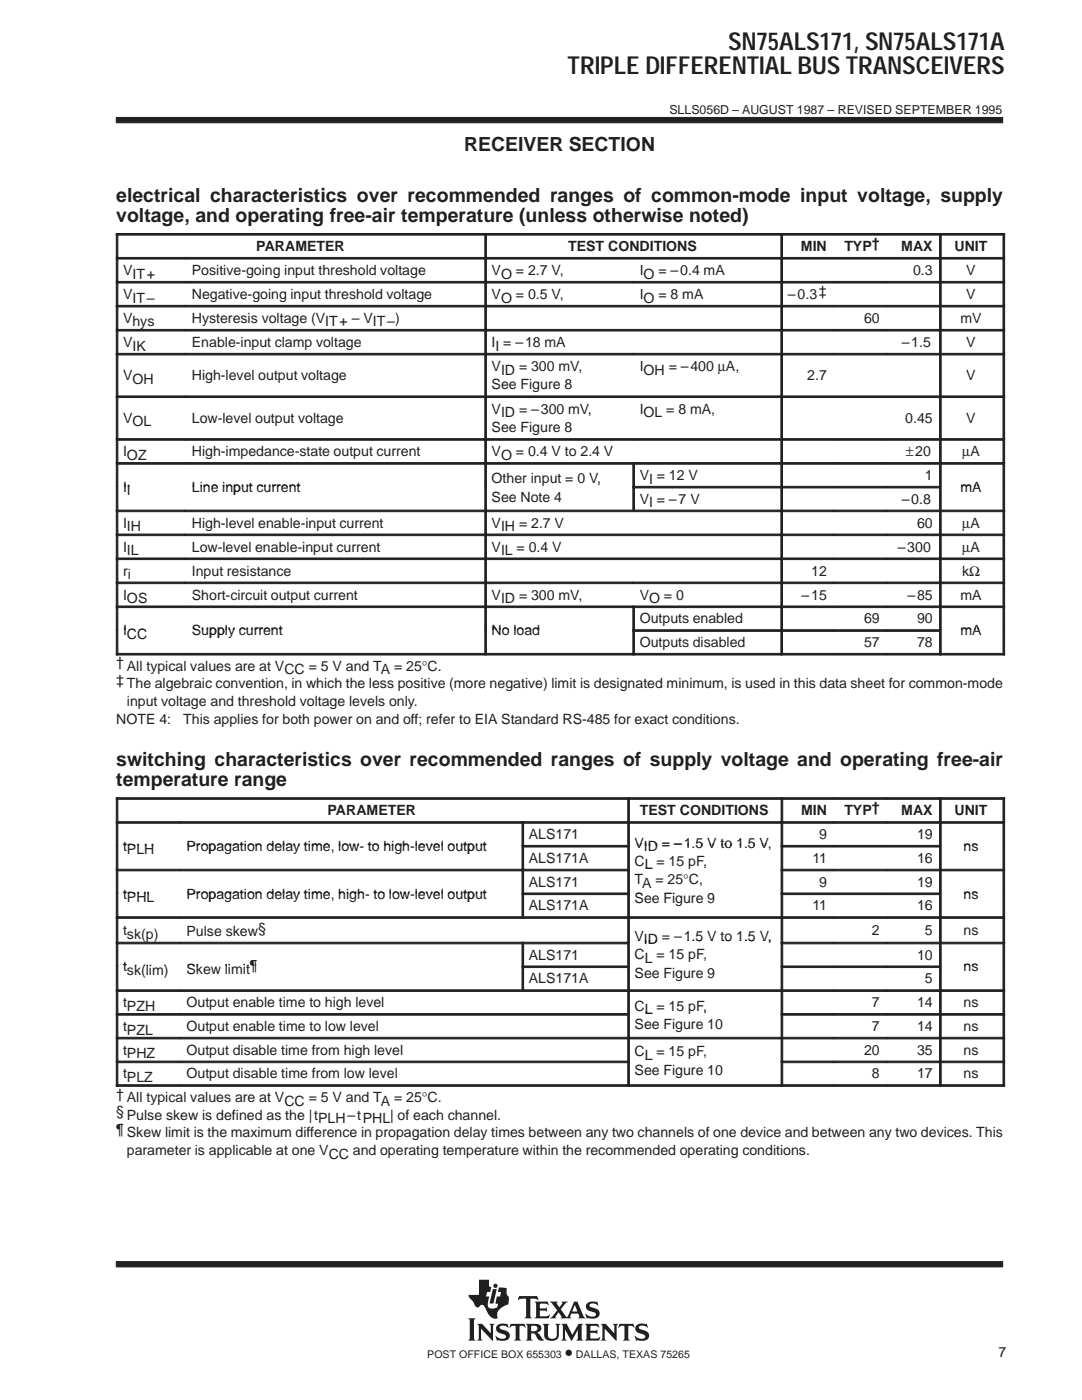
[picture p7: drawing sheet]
<svg xmlns="http://www.w3.org/2000/svg" width="216mm" height="279mm" viewBox="0 0 216 279" stroke-linecap="round" stroke-linejoin="round" font-family="sans-serif">
<defs><g id="words">
<g font-size="4.9" fill="#231f20">
<text x="145.3" y="9.9">SN75ALS171, SN75ALS171A</text>
<text x="113.3" y="14.8">TRIPLE DIFFERENTIAL BUS TRANSCEIVERS</text>
</g>
<g font-size="3.9" fill="#231f20">
<text x="92.6" y="30.2">RECEIVER SECTION</text>
<text x="23.2" y="40.4">electrical characteristics over recommended ranges of common-mode input voltage, supply</text>
<text x="23.2" y="44.2">voltage, and operating free-air temperature (unless otherwise noted)</text>
<text x="23.2" y="153">switching characteristics over recommended ranges of supply voltage and operating free-air</text>
<text x="23.2" y="156.8">temperature range</text>
</g>
<text font-size="3.5" fill="#231f20" x="112.7" y="271">•</text>
<g font-size="2.8" fill="#231f20">
<text x="51.1" y="50.1">PARAMETER</text>
<text x="113.4" y="50.1">TEST CONDITIONS</text>
<text x="159.8" y="50.1">MIN</text>
<text x="168.5" y="50.1">TYP†</text>
<text x="179.8" y="50.1">MAX</text>
<text x="190.5" y="50.1">UNIT</text>
<text x="24.6" y="54.9">VIT+</text>
<text x="24.6" y="59.7">VIT–</text>
<text x="38.3" y="54.9">Positive-going input threshold voltage</text>
<text x="38.3" y="59.7">Negative-going input threshold voltage</text>
<text x="98.1" y="54.9">VO = 2.7 V,</text>
<text x="98.1" y="59.7">VO = 0.5 V,</text>
<text x="127.6" y="54.9">IO = –0.4 mA</text>
<text x="127.6" y="59.7">IO = 8 mA</text>
<text x="157.2" y="59.7">–0.3‡</text>
<text x="182.2" y="54.9">0.3</text>
<text x="192.8" y="54.9">V</text>
<text x="192.8" y="59.7">V</text>
<text x="24.6" y="64.5">Vhys</text>
<text x="38.3" y="64.5">Hysteresis voltage (VIT+ – VIT–)</text>
<text x="172.4" y="64.5">60</text>
<text x="191.6" y="64.5">mV</text>
<text x="24.6" y="69.3">VIK</text>
<text x="38.3" y="69.3">Enable-input clamp voltage</text>
<text x="98.1" y="69.3">II = –18 mA</text>
<text x="179.9" y="69.3">–1.5</text>
<text x="192.8" y="69.3">V</text>
<text x="24.6" y="75.9">VOH</text>
<text x="38.3" y="75.9">High-level output voltage</text>
<text x="98.1" y="74">VID = 300 mV,</text>
<text x="98.1" y="77.7">See Figure 8</text>
<text x="127.6" y="74">IOH = –400 µA,</text>
<text x="161.1" y="75.9">2.7</text>
<text x="192.8" y="75.9">V</text>
<text x="98.1" y="82.5">VID = –300 mV,</text>
<text x="127.6" y="82.5">IOL = 8 mA,</text>
<text x="24.6" y="84.4">VOL</text>
<text x="38.3" y="84.4">Low-level output voltage</text>
<text x="98.1" y="86.2">See Figure 8</text>
<text x="180.6" y="84.4">0.45</text>
<text x="192.8" y="84.4">V</text>
<text x="24.6" y="91.1">IOZ</text>
<text x="38.3" y="91.1">High-impedance-state output current</text>
<text x="98.1" y="91.1">VO = 0.4 V to 2.4 V</text>
<text x="127.6" y="95.8">VI = 12 V</text>
<text x="180.7" y="91.1">±20</text>
<text x="184.5" y="95.8">1</text>
<text x="192" y="91.1">µA</text>
<text x="24.6" y="98.2">II</text>
<text x="38.3" y="98.2">Line input current</text>
<text x="98.1" y="96.5">Other input = 0 V,,</text>
<text x="98.1" y="100.1">See Note 4</text>
<text x="127.6" y="100.5">VI = –7 V</text>
<text x="179.9" y="100.5">–0.8</text>
<text x="191.6" y="98.2">mA</text>
<text x="24.6" y="105.3">IIH</text>
<text x="38.3" y="105.3">High-level enable-input current</text>
<text x="98.1" y="105.3">VIH = 2.7 V</text>
<text x="183" y="105.3">60</text>
<text x="192" y="105.3">µA</text>
<text x="24.6" y="110.1">IIL</text>
<text x="38.3" y="110.1">Low-level enable-input current</text>
<text x="98.1" y="110.1">VIL = 0.4 V</text>
<text x="179.1" y="110.1">–300</text>
<text x="192" y="110.1">µA</text>
<text x="24.6" y="114.9">ri</text>
<text x="24.6" y="119.7">IOS</text>
<text x="38.3" y="114.9">Input resistance</text>
<text x="38.3" y="119.7">Short-circuit output current</text>
<text x="98.1" y="119.7">VID = 300 mV,</text>
<text x="127.6" y="119.7">VO = 0</text>
<text x="159.9" y="119.7">–15</text>
<text x="161.9" y="114.9">12</text>
<text x="181.1" y="119.7">–85</text>
<text x="191.6" y="119.7">mA</text>
<text x="192" y="114.9">kΩ</text>
<text x="127.6" y="124.4">Outputs enabled</text>
<text x="172.4" y="124.4">69</text>
<text x="183" y="124.4">90</text>
<text x="24.6" y="126.8">ICC</text>
<text x="38.3" y="126.8">Supply current</text>
<text x="98.1" y="126.8">No load</text>
<text x="127.6" y="129.1">Outputs disabled</text>
<text x="172.4" y="129.1">57</text>
<text x="183" y="129.1">78</text>
<text x="191.6" y="126.8">mA</text>
<text x="23.2" y="133.2">† All typical values are at V</text>
<text x="23.2" y="136.7">‡ The algebraic convention, in which the less positive (more negative) limit is designated minimum, is used in this data sheet for common-mode</text>
<text x="56.7" y="134.6">CC = 5 V and TA = 25°C.</text>
<text x="25.3" y="140.9">input voltage and threshold voltage levels only.</text>
<text x="23.2" y="144.4">NOTE 4:</text>
<text x="36.5" y="144.4">This applies for both power on and off; refer to EIA Standard RS-485 for exact conditions.</text>
<text x="65.4" y="162.7">PARAMETER</text>
<text x="105.5" y="167.5">ALS171</text>
<text x="127.7" y="162.7">TEST CONDITIONS</text>
<text x="159.9" y="162.7">MIN</text>
<text x="163.5" y="167.5">9</text>
<text x="168.5" y="162.7">TYP†</text>
<text x="179.8" y="162.7">MAX</text>
<text x="183" y="167.5">19</text>
<text x="190.5" y="162.7">UNIT</text>
<text x="24.6" y="169.8">tPLH</text>
<text x="37.2" y="169.8">Propagation delay time low to high level output</text>
<text x="37.2" y="169.8">Propagation delay time, low- to high-level output</text>
<text x="105.5" y="172.2">ALS171A</text>
<text x="126.6" y="169.1">VID = –1.5 V to 1.5 V,</text>
<text x="126.6" y="169.1">VID = –1 5 V to 1 5 V</text>
<text x="126.6" y="172.8">CL = 15 pF,,</text>
<text x="128.7" y="173.5">L</text>
<text x="162.1" y="172.2">11</text>
<text x="183" y="172.2">16</text>
<text x="192.3" y="169.8">ns</text>
<text x="24.6" y="179.3">tPHL</text>
<text x="37.2" y="179.3">Propagation delay time high to low level output</text>
<text x="37.2" y="179.3">Propagation delay time, high- to low-level output</text>
<text x="105.5" y="177">ALS171</text>
<text x="126.6" y="176.5">TA = 25°C,</text>
<text x="163.5" y="177">9</text>
<text x="183" y="177">19</text>
<text x="192.3" y="179.3">ns</text>
<text x="105.5" y="181.7">ALS171A</text>
<text x="126.6" y="180.1">S</text>
<text x="126.6" y="180.1">See Figure 9</text>
<text x="132.4" y="180.1">Fi</text>
<text x="141.1" y="180.1">9</text>
<text x="162.1" y="181.7">11</text>
<text x="183" y="181.7">16</text>
<text x="24.6" y="186.6">tsk(p)</text>
<text x="37.2" y="186.8">Pulse skew§</text>
<text x="105.5" y="191.5">ALS171</text>
<text x="126.6" y="187.8">VID</text>
<text x="126.6" y="187.8">VID = –1.5 V to 1.5 V,</text>
<text x="126.6" y="191.4">CL = 15 pF,</text>
<text x="136.4" y="187.8">1.5 V to 1.5 V,</text>
<text x="174" y="186.6">2</text>
<text x="183" y="191.5">10</text>
<text x="184.5" y="186.6">5</text>
<text x="192.3" y="186.6">ns</text>
<text x="24.6" y="193.9">tsk(lim))</text>
<text x="24.6" y="193.9">t k(li</text>
<text x="37.2" y="194.3">Ske</text>
<text x="37.2" y="194.3">Skew lilimit¶</text>
<text x="46.1" y="194.3">mit¶</text>
<text x="105.5" y="196.3">ALS171A</text>
<text x="126.6" y="195.1">See Figure 9</text>
<text x="184.5" y="196.3">5</text>
<text x="192.3" y="193.9">ns</text>
<text x="24.6" y="201">tPZH</text>
<text x="37.2" y="201">Output enable time to high level</text>
<text x="126.6" y="201.7">CL = 15 pF,,</text>
<text x="128.7" y="202.4">L</text>
<text x="174" y="201">7</text>
<text x="183" y="201">14</text>
<text x="192.3" y="201">ns</text>
<text x="24.6" y="205.8">tPZL</text>
<text x="37.2" y="205.8">Output enable time to low level</text>
<text x="126.6" y="205.3">See Figure 10</text>
<text x="174" y="205.8">7</text>
<text x="183" y="205.8">14</text>
<text x="192.3" y="205.8">ns</text>
<text x="24.6" y="210.5">tPHZ</text>
<text x="24.6" y="215.2">tPLZ</text>
<text x="37.2" y="210.5">Output disable time from high level</text>
<text x="37.2" y="215.2">Output disable time from low level</text>
<text x="126.6" y="210.8">CL</text>
<text x="126.6" y="214.5">See Figure 10</text>
<text x="128.7" y="211.5">L = 15 pF,</text>
<text x="172.4" y="210.5">20</text>
<text x="174" y="215.2">8</text>
<text x="183" y="210.5">35</text>
<text x="183" y="215.2">17</text>
<text x="192.3" y="210.5">ns</text>
<text x="192.3" y="215.2">ns</text>
<text x="23.2" y="219.3">† All typical values are at V</text>
<text x="56.7" y="220.7">CC = 5 V and TA = 25°C.</text>
<text x="23.2" y="226.3">¶ Skew limit is the maximum difference in propagation delay times between any two channels of one device and between any two devices. This</text>
<text x="23.2" y="222.8">§ Pulse skew is defined as the |t</text>
<text x="63.5" y="224.2">PLH–tPHL| of each channel.</text>
<text x="25.3" y="230.5">parameter is applicable at one VCC and operating temperature within the recommended operating conditions.</text>
<text x="199.2" y="270.7">7</text>
</g>
<text font-size="2.5" fill="#231f20" x="133.6" y="22.7">SLLS056D – AUGUST 1987 – REVISED SEPTEMBER 1995</text>
<g font-size="2.1" fill="#231f20">
<text x="85.3" y="271">POST OFFICE BOX 655303</text>
<text x="114.9" y="271">DALLAS, TEXAS 75265</text>
</g>
</g></defs>
<g fill="#231f20" stroke="#231f20" stroke-width=".2">
<path d="M23.2 23.4h176.9v1.1h-176.9z" fill-rule="evenodd"/>
<path d="M23.2 251.8h176.9v1h-176.9z" fill-rule="evenodd"/>
</g>
<g fill="#231f20">
<path d="M98.3 257.3h.8l-.6 2.8h-.8z"/>
<path d="M104.9 264.2h1.9a.9 .9 0 0 1 1 .3 .9 .9 0 0 1 0 1.2l-.7 .2 .5 .4 .9 1.2a1.2 1.2 0 0 1-1.6-1l-.3-.4h-.6v1l.3 .4h-1.4l.3-.5v-2.3z" fill-rule="evenodd"/>
<path d="M109.7 259.8h1.6l-.2 .3 .5 .8 .6-.8-.1-.3h1.2l-.4 .2-1 1.3 1.2 1.6 1.5-3.1h.6l1.2 2.9 .4 .4-1.4-.1a.22 .22 0 0 0 .2-.1 .22 .22 0 0 0 0-.3l-.2-.4h-1.4l-.2 .7 .2 .2h-2.2l.2-.3-.5-.9-.7 .9 .2 .3h-1.3l.6-.4 .9-1.2z" fill-rule="evenodd"/>
<path d="M127.1 264.4l.8-.3 .9 .2 .2-.2 .3 .8-.1 .1a1.2 1.2 0 0 0-1.7-.1 1.47 1.47 0 0 0 1.3 .7 1.03 1.03 0 0 1 .7 1.2 1.03 1.03 0 0 1-1.2 .8l-1.1-.1-.2 .1-.4-1 .9 .5h.9a.45 .45 0 0 0 .4-.5 .45 .45 0 0 0-.6-.3l-.2-.1a1.11 1.11 0 0 1-1.2-1.5z" fill-rule="evenodd"/>
<path d="M123.6 264.2h2.8l.2 .8-.6-.4h-.5l-.1 .1v2.4l.3 .4h-1.4l.3-.4v-2.4l-.1-.1h-.5l-.7 .4z" fill-rule="evenodd"/>
<path d="M116.7 264.2h2.6l.2 .8-.6-.4-1.1 .1v.9h1.1l.3-.3v.9l-.4-.2h-1v1l1.3 .1 .7-.3-.3 .7h-2.8l.3-.4v-2.5z" fill-rule="evenodd"/>
<path d="M119.9 264.2h1l1.7 1.9v-1.5l-.3-.4h1l-.3 .4v3l-2.3-2.4v2l.3 .3h-1.1l.3-.4v-2.5z" fill-rule="evenodd"/>
<path d="M112 264.2h1.1l1.1 2.2 1.2-2.2h1l-.3 .4v2.6l.3 .3h-1.4l.3-.4v-1.7l-1.3 2.2-1.3-2.3v1.8l.4 .4h-1.1l.3-.5v-2.3z" fill-rule="evenodd"/>
<path d="M99.3 264.4l.7-.2 1.1 .1 .1-.2 .3 .8-.6-.3h-.8a.41 .41 0 0 0-.4 .4 .41 .41 0 0 0 .5 .4 1.29 1.29 0 0 1 1.5 1.4 1.08 1.08 0 0 1-1.2 .8l-1.1-.1-.2 .1-.4-1 .8 .5 .5 .1 .6-.1 .3-.3a.72 .72 0 0 0-.9-.6 .99 .99 0 0 1-1-.6 .99 .99 0 0 1 .2-1.2z" fill-rule="evenodd"/>
<path d="M101.9 264.2h2.8l.2 .8-.7-.4h-.4l-.1 .1v2.4l.3 .4h-1.4l.3-.4v-2.4l-.1-.1h-.5l-.7 .4z" fill-rule="evenodd"/>
<path d="M108.3 264.2h1.3l-.3 .4v2a.65 .65 0 0 0 .7 .6l.6-.1 .4-.4 .1-2-.3-.5h1l-.3 .4v1.8a1.54 1.54 0 0 1-2.4 .9l-.5-.6v-2.1z" fill-rule="evenodd"/>
<path d="M95.2 264.2h1l1.7 1.9v-1.5l-.3-.4h1.1l-.3 .4v3l-2.4-2.4v1.9l.3 .4h-1.1l.3-.5v-2.3z" fill-rule="evenodd"/>
<path d="M93.4 263.1h1.5l-.3 .4v3.6l.3 .4h-1.5l.3-.4v-3.6z" fill-rule="evenodd"/>
<path d="M103.6 258.7h3.6l.2 .8-.4-.3h-1.2v3.6l.3 .3h-1.4l.2-.2 .1-.3v-3.2l-.1-.2h-.8l-.7 .3z" fill-rule="evenodd"/>
<path d="M106.7 259.8h2.6l.1 .7-.5-.3-1.2 .1v.8h1.1l.3-.2v.9l-.4-.2h-1v1l.2 .1h1.2l.5-.4 .1 .1-.2 .7h-2.8l.3-.5v-2.3z" fill-rule="evenodd"/>
<path d="M117.1 260.2a2.09 2.09 0 0 1 1.9-.3l.2-.2 .1 .9a1.22 1.22 0 0 0-1.7-.1 .82 .82 0 0 0 .9 .5 1.06 1.06 0 0 1 1.2 1.1 1.06 1.06 0 0 1-1.2 1.1l-1.2-.2-.2 .2-.3-1 .8 .5 .8 .1a.46 .46 0 0 0 .5-.5 .46 .46 0 0 0-.5-.5h-.2a1.11 1.11 0 0 1-1.2-1.6z" fill-rule="evenodd"/>
<path d="M95.6 255.4h2v1.3l.4 .2-.2 .9h-.6l-.2 .9h.6l-.3 1.3 .1 .7a.9 .9 0 0 0 1.2 .4l.6-.2 .2-.7-.5-.1 .2-1.4h.7l.2-.9h-.7l.3-.9 1.5 .2v1.1l.2 .4 .2 .1v.7a.81 .81 0 0 1-.6 1.1 2.73 2.73 0 0 0-1.7 1.7l.1 .8-.1 .1a1.81 1.81 0 0 1-2.1-1.5l-.3-.6a.7 .7 0 0 0-.6-.6 .7 .7 0 0 0-.7 .5 1.12 1.12 0 0 1-1.1-1.1l-.7-.8-.2-.6h2.1z" fill-rule="evenodd"/>
<circle cx="98.9" cy="256.6" r=".43"/>
</g>
<g fill="#fff">
<path d="M114.7 260.4l.5 1.3h-1z"/>
<path d="M106 264.6h.6a.56 .56 0 0 1 .6 .5 .56 .56 0 0 1-.6 .6h-.6z" fill-rule="evenodd"/>
</g>
<g fill="#231f20" stroke="#231f20" stroke-width=".2">
<path d="M23.2 46.6h.3v4.8h-.3z" fill-rule="evenodd"/>
<path d="M23.2 46.6h73.5v.3h-73.5z" fill-rule="evenodd"/>
<path d="M96.7 46.6h.4v4.8h-.4z" fill-rule="evenodd"/>
<path d="M96.7 46.6h59.1v.3h-59.1z" fill-rule="evenodd"/>
<path d="M155.8 46.6h.3v4.8h-.3z" fill-rule="evenodd"/>
<path d="M155.8 46.6h10.6v.3h-10.6z" fill-rule="evenodd"/>
<path d="M166.4 46.6h10.5v.3h-10.5z" fill-rule="evenodd"/>
<path d="M176.9 46.6h10.6v.3h-10.6z" fill-rule="evenodd"/>
<path d="M187.5 46.6h.3v4.8h-.3z" fill-rule="evenodd"/>
<path d="M200.1 46.6h.4v4.8h-.4z" fill-rule="evenodd"/>
<path d="M187.5 46.6h13v.3h-13z" fill-rule="evenodd"/>
<path d="M23.2 51.4h.3v4.7h-.3z" fill-rule="evenodd"/>
<path d="M23.2 51.4h13.7v.3h-13.7z" fill-rule="evenodd"/>
<path d="M36.9 51.4h59.8v.3h-59.8z" fill-rule="evenodd"/>
<path d="M96.7 51.4h.4v4.7h-.4z" fill-rule="evenodd"/>
<path d="M96.7 51.4h29.6v.3h-29.6z" fill-rule="evenodd"/>
<path d="M126.3 51.4h29.5v.3h-29.5z" fill-rule="evenodd"/>
<path d="M155.8 51.4h.3v4.7h-.3z" fill-rule="evenodd"/>
<path d="M155.8 51.4h10.6v.3h-10.6z" fill-rule="evenodd"/>
<path d="M166.4 51.4h10.5v.3h-10.5z" fill-rule="evenodd"/>
<path d="M176.9 51.4h10.6v.3h-10.6z" fill-rule="evenodd"/>
<path d="M187.5 51.4h.3v4.7h-.3z" fill-rule="evenodd"/>
<path d="M200.1 51.4h.4v4.7h-.4z" fill-rule="evenodd"/>
<path d="M187.5 51.4h13v.3h-13z" fill-rule="evenodd"/>
<path d="M23.2 56.2h.3v4.7h-.3z" fill-rule="evenodd"/>
<path d="M23.2 56.2h13.7v.3h-13.7z" fill-rule="evenodd"/>
<path d="M36.9 56.2h59.8v.3h-59.8z" fill-rule="evenodd"/>
<path d="M96.7 56.2h.4v4.7h-.4z" fill-rule="evenodd"/>
<path d="M96.7 56.2h29.6v.3h-29.6z" fill-rule="evenodd"/>
<path d="M126.3 56.2h29.5v.3h-29.5z" fill-rule="evenodd"/>
<path d="M155.8 56.2h.3v4.7h-.3z" fill-rule="evenodd"/>
<path d="M155.8 56.2h10.6v.3h-10.6z" fill-rule="evenodd"/>
<path d="M166.4 56.2h10.5v.3h-10.5z" fill-rule="evenodd"/>
<path d="M176.9 56.2h10.6v.3h-10.6z" fill-rule="evenodd"/>
<path d="M187.5 56.2h.3v4.7h-.3z" fill-rule="evenodd"/>
<path d="M200.1 56.2h.4v4.7h-.4z" fill-rule="evenodd"/>
<path d="M187.5 56.2h13v.3h-13z" fill-rule="evenodd"/>
<path d="M23.2 60.9h.3v4.8h-.3z" fill-rule="evenodd"/>
<path d="M23.2 60.9h13.7v.4h-13.7z" fill-rule="evenodd"/>
<path d="M36.9 60.9h59.8v.4h-59.8z" fill-rule="evenodd"/>
<path d="M96.7 60.9h.4v4.8h-.4z" fill-rule="evenodd"/>
<path d="M96.7 60.9h59.1v.4h-59.1z" fill-rule="evenodd"/>
<path d="M155.8 60.9h.3v4.8h-.3z" fill-rule="evenodd"/>
<path d="M155.8 60.9h10.6v.4h-10.6z" fill-rule="evenodd"/>
<path d="M166.4 60.9h10.5v.4h-10.5z" fill-rule="evenodd"/>
<path d="M176.9 60.9h10.6v.4h-10.6z" fill-rule="evenodd"/>
<path d="M187.5 60.9h.3v4.8h-.3z" fill-rule="evenodd"/>
<path d="M200.1 60.9h.4v4.8h-.4z" fill-rule="evenodd"/>
<path d="M187.5 60.9h13v.4h-13z" fill-rule="evenodd"/>
<path d="M23.2 65.7h.3v4.8h-.3z" fill-rule="evenodd"/>
<path d="M23.2 65.7h13.7v.4h-13.7z" fill-rule="evenodd"/>
<path d="M36.9 65.7h59.8v.4h-59.8z" fill-rule="evenodd"/>
<path d="M96.7 65.7h.4v4.8h-.4z" fill-rule="evenodd"/>
<path d="M96.7 65.7h59.1v.4h-59.1z" fill-rule="evenodd"/>
<path d="M155.8 65.7h.3v4.8h-.3z" fill-rule="evenodd"/>
<path d="M155.8 65.7h10.6v.4h-10.6z" fill-rule="evenodd"/>
<path d="M166.4 65.7h10.5v.4h-10.5z" fill-rule="evenodd"/>
<path d="M176.9 65.7h10.6v.4h-10.6z" fill-rule="evenodd"/>
<path d="M187.5 65.7h.3v4.8h-.3z" fill-rule="evenodd"/>
<path d="M200.1 65.7h.4v4.8h-.4z" fill-rule="evenodd"/>
<path d="M187.5 65.7h13v.4h-13z" fill-rule="evenodd"/>
<path d="M23.2 70.5h.3v8.5h-.3z" fill-rule="evenodd"/>
<path d="M23.2 70.5h13.7v.3h-13.7z" fill-rule="evenodd"/>
<path d="M36.9 70.5h59.8v.3h-59.8z" fill-rule="evenodd"/>
<path d="M96.7 70.5h.4v8.5h-.4z" fill-rule="evenodd"/>
<path d="M96.7 70.5h29.6v.3h-29.6z" fill-rule="evenodd"/>
<path d="M126.3 70.5h29.5v.3h-29.5z" fill-rule="evenodd"/>
<path d="M155.8 70.5h.3v8.5h-.3z" fill-rule="evenodd"/>
<path d="M155.8 70.5h10.6v.3h-10.6z" fill-rule="evenodd"/>
<path d="M166.4 70.5h10.5v.3h-10.5z" fill-rule="evenodd"/>
<path d="M176.9 70.5h10.6v.3h-10.6z" fill-rule="evenodd"/>
<path d="M187.5 70.5h.3v8.5h-.3z" fill-rule="evenodd"/>
<path d="M200.1 70.5h.4v8.5h-.4z" fill-rule="evenodd"/>
<path d="M187.5 70.5h13v.3h-13z" fill-rule="evenodd"/>
<path d="M23.2 79h.3v8.5h-.3z" fill-rule="evenodd"/>
<path d="M23.2 79h13.7v.3h-13.7z" fill-rule="evenodd"/>
<path d="M36.9 79h59.8v.3h-59.8z" fill-rule="evenodd"/>
<path d="M96.7 79h.4v8.5h-.4z" fill-rule="evenodd"/>
<path d="M96.7 79h29.6v.3h-29.6z" fill-rule="evenodd"/>
<path d="M126.3 79h29.5v.3h-29.5z" fill-rule="evenodd"/>
<path d="M155.8 79h.3v8.5h-.3z" fill-rule="evenodd"/>
<path d="M155.8 79h10.6v.3h-10.6z" fill-rule="evenodd"/>
<path d="M166.4 79h10.5v.3h-10.5z" fill-rule="evenodd"/>
<path d="M176.9 79h10.6v.3h-10.6z" fill-rule="evenodd"/>
<path d="M187.5 79h.3v8.5h-.3z" fill-rule="evenodd"/>
<path d="M200.1 79h.4v8.5h-.4z" fill-rule="evenodd"/>
<path d="M187.5 79h13v.3h-13z" fill-rule="evenodd"/>
<path d="M23.2 87.5h.3v4.8h-.3z" fill-rule="evenodd"/>
<path d="M23.2 87.5h13.7v.4h-13.7z" fill-rule="evenodd"/>
<path d="M36.9 87.5h59.8v.4h-59.8z" fill-rule="evenodd"/>
<path d="M96.7 87.5h.4v4.8h-.4z" fill-rule="evenodd"/>
<path d="M96.7 87.5h29.6v.4h-29.6z" fill-rule="evenodd"/>
<path d="M126.3 87.5h29.5v.4h-29.5z" fill-rule="evenodd"/>
<path d="M155.8 87.5h.3v4.8h-.3z" fill-rule="evenodd"/>
<path d="M155.8 87.5h10.6v.4h-10.6z" fill-rule="evenodd"/>
<path d="M166.4 87.5h10.5v.4h-10.5z" fill-rule="evenodd"/>
<path d="M176.9 87.5h10.6v.4h-10.6z" fill-rule="evenodd"/>
<path d="M187.5 87.5h.3v4.8h-.3z" fill-rule="evenodd"/>
<path d="M200.1 87.5h.4v4.8h-.4z" fill-rule="evenodd"/>
<path d="M187.5 87.5h13v.4h-13z" fill-rule="evenodd"/>
<path d="M23.2 92.3h.3v4.7h-.3z" fill-rule="evenodd"/>
<path d="M23.2 92.3h13.7v.3h-13.7z" fill-rule="evenodd"/>
<path d="M36.9 92.3h59.8v.3h-59.8z" fill-rule="evenodd"/>
<path d="M96.7 92.3h.4v4.7h-.4z" fill-rule="evenodd"/>
<path d="M96.7 92.3h29.6v.3h-29.6z" fill-rule="evenodd"/>
<path d="M126.3 92.3h.3v4.7h-.3z" fill-rule="evenodd"/>
<path d="M126.3 92.3h29.5v.3h-29.5z" fill-rule="evenodd"/>
<path d="M155.8 92.3h.3v4.7h-.3z" fill-rule="evenodd"/>
<path d="M155.8 92.3h10.6v.3h-10.6z" fill-rule="evenodd"/>
<path d="M166.4 92.3h10.5v.3h-10.5z" fill-rule="evenodd"/>
<path d="M176.9 92.3h10.6v.3h-10.6z" fill-rule="evenodd"/>
<path d="M187.5 92.3h.3v4.7h-.3z" fill-rule="evenodd"/>
<path d="M200.1 92.3h.4v4.7h-.4z" fill-rule="evenodd"/>
<path d="M187.5 92.3h13v.3h-13z" fill-rule="evenodd"/>
<path d="M23.2 97.1h.3v4.7h-.3z" fill-rule="evenodd"/>
<path d="M96.7 97.1h.4v4.7h-.4z" fill-rule="evenodd"/>
<path d="M126.3 97.1h.3v4.7h-.3z" fill-rule="evenodd"/>
<path d="M126.3 97.1h29.5v.3h-29.5z" fill-rule="evenodd"/>
<path d="M155.8 97.1h.3v4.7h-.3z" fill-rule="evenodd"/>
<path d="M155.8 97.1h10.6v.3h-10.6z" fill-rule="evenodd"/>
<path d="M166.4 97.1h10.5v.3h-10.5z" fill-rule="evenodd"/>
<path d="M176.9 97.1h10.6v.3h-10.6z" fill-rule="evenodd"/>
<path d="M187.5 97.1h.3v4.7h-.3z" fill-rule="evenodd"/>
<path d="M200.1 97.1h.4v4.7h-.4z" fill-rule="evenodd"/>
<path d="M23.2 101.8h.3v4.8h-.3z" fill-rule="evenodd"/>
<path d="M23.2 101.8h13.7v.3h-13.7z" fill-rule="evenodd"/>
<path d="M36.9 101.8h59.8v.3h-59.8z" fill-rule="evenodd"/>
<path d="M96.7 101.8h.4v4.8h-.4z" fill-rule="evenodd"/>
<path d="M96.7 101.8h59.1v.3h-59.1z" fill-rule="evenodd"/>
<path d="M155.8 101.8h.3v4.8h-.3z" fill-rule="evenodd"/>
<path d="M155.8 101.8h10.6v.3h-10.6z" fill-rule="evenodd"/>
<path d="M166.4 101.8h10.5v.3h-10.5z" fill-rule="evenodd"/>
<path d="M176.9 101.8h10.6v.3h-10.6z" fill-rule="evenodd"/>
<path d="M187.5 101.8h.3v4.8h-.3z" fill-rule="evenodd"/>
<path d="M200.1 101.8h.4v4.8h-.4z" fill-rule="evenodd"/>
<path d="M187.5 101.8h13v.3h-13z" fill-rule="evenodd"/>
<path d="M23.2 106.6h.3v4.7h-.3z" fill-rule="evenodd"/>
<path d="M23.2 106.6h13.7v.3h-13.7z" fill-rule="evenodd"/>
<path d="M36.9 106.6h59.8v.3h-59.8z" fill-rule="evenodd"/>
<path d="M96.7 106.6h.4v4.7h-.4z" fill-rule="evenodd"/>
<path d="M96.7 106.6h59.1v.3h-59.1z" fill-rule="evenodd"/>
<path d="M155.8 106.6h.3v4.7h-.3z" fill-rule="evenodd"/>
<path d="M155.8 106.6h10.6v.3h-10.6z" fill-rule="evenodd"/>
<path d="M166.4 106.6h10.5v.3h-10.5z" fill-rule="evenodd"/>
<path d="M176.9 106.6h10.6v.3h-10.6z" fill-rule="evenodd"/>
<path d="M187.5 106.6h.3v4.7h-.3z" fill-rule="evenodd"/>
<path d="M200.1 106.6h.4v4.7h-.4z" fill-rule="evenodd"/>
<path d="M187.5 106.6h13v.3h-13z" fill-rule="evenodd"/>
<path d="M23.2 111.4h.3v4.7h-.3z" fill-rule="evenodd"/>
<path d="M23.2 111.4h13.7v.3h-13.7z" fill-rule="evenodd"/>
<path d="M36.9 111.4h59.8v.3h-59.8z" fill-rule="evenodd"/>
<path d="M96.7 111.4h.4v4.7h-.4z" fill-rule="evenodd"/>
<path d="M96.7 111.4h59.1v.3h-59.1z" fill-rule="evenodd"/>
<path d="M155.8 111.4h.3v4.7h-.3z" fill-rule="evenodd"/>
<path d="M155.8 111.4h10.6v.3h-10.6z" fill-rule="evenodd"/>
<path d="M166.4 111.4h10.5v.3h-10.5z" fill-rule="evenodd"/>
<path d="M176.9 111.4h10.6v.3h-10.6z" fill-rule="evenodd"/>
<path d="M187.5 111.4h.3v4.7h-.3z" fill-rule="evenodd"/>
<path d="M200.1 111.4h.4v4.7h-.4z" fill-rule="evenodd"/>
<path d="M187.5 111.4h13v.3h-13z" fill-rule="evenodd"/>
<path d="M23.2 116.2h.3v4.7h-.3z" fill-rule="evenodd"/>
<path d="M23.2 116.2h13.7v.3h-13.7z" fill-rule="evenodd"/>
<path d="M36.9 116.2h59.8v.3h-59.8z" fill-rule="evenodd"/>
<path d="M96.7 116.2h.4v4.7h-.4z" fill-rule="evenodd"/>
<path d="M96.7 116.2h29.6v.3h-29.6z" fill-rule="evenodd"/>
<path d="M126.3 116.2h29.5v.3h-29.5z" fill-rule="evenodd"/>
<path d="M155.8 116.2h.3v4.7h-.3z" fill-rule="evenodd"/>
<path d="M155.8 116.2h10.6v.3h-10.6z" fill-rule="evenodd"/>
<path d="M166.4 116.2h10.5v.3h-10.5z" fill-rule="evenodd"/>
<path d="M176.9 116.2h10.6v.3h-10.6z" fill-rule="evenodd"/>
<path d="M187.5 116.2h.3v4.7h-.3z" fill-rule="evenodd"/>
<path d="M200.1 116.2h.4v4.7h-.4z" fill-rule="evenodd"/>
<path d="M187.5 116.2h13v.3h-13z" fill-rule="evenodd"/>
<path d="M23.2 120.9h.3v4.8h-.3z" fill-rule="evenodd"/>
<path d="M23.2 120.9h13.7v.4h-13.7z" fill-rule="evenodd"/>
<path d="M36.9 120.9h59.8v.4h-59.8z" fill-rule="evenodd"/>
<path d="M96.7 120.9h.4v4.8h-.4z" fill-rule="evenodd"/>
<path d="M96.7 120.9h29.6v.4h-29.6z" fill-rule="evenodd"/>
<path d="M126.3 120.9h.3v4.8h-.3z" fill-rule="evenodd"/>
<path d="M126.3 120.9h29.5v.4h-29.5z" fill-rule="evenodd"/>
<path d="M155.8 120.9h.3v4.8h-.3z" fill-rule="evenodd"/>
<path d="M155.8 120.9h10.6v.4h-10.6z" fill-rule="evenodd"/>
<path d="M166.4 120.9h10.5v.4h-10.5z" fill-rule="evenodd"/>
<path d="M176.9 120.9h10.6v.4h-10.6z" fill-rule="evenodd"/>
<path d="M187.5 120.9h.3v4.8h-.3z" fill-rule="evenodd"/>
<path d="M200.1 120.9h.4v4.8h-.4z" fill-rule="evenodd"/>
<path d="M187.5 120.9h13v.4h-13z" fill-rule="evenodd"/>
<path d="M23.2 125.7h.3v5h-.3z" fill-rule="evenodd"/>
<path d="M23.2 130.4h13.7v.3h-13.7z" fill-rule="evenodd"/>
<path d="M36.9 130.4h59.8v.3h-59.8z" fill-rule="evenodd"/>
<path d="M96.7 125.7h.4v5h-.4z" fill-rule="evenodd"/>
<path d="M96.7 130.4h29.6v.3h-29.6z" fill-rule="evenodd"/>
<path d="M126.3 125.7h.3v5h-.3z" fill-rule="evenodd"/>
<path d="M126.3 125.7h29.5v.3h-29.5z" fill-rule="evenodd"/>
<path d="M126.3 130.4h29.5v.3h-29.5z" fill-rule="evenodd"/>
<path d="M155.8 125.7h.3v5h-.3z" fill-rule="evenodd"/>
<path d="M155.8 125.7h10.6v.3h-10.6z" fill-rule="evenodd"/>
<path d="M155.8 130.4h10.6v.3h-10.6z" fill-rule="evenodd"/>
<path d="M166.4 125.7h10.5v.3h-10.5z" fill-rule="evenodd"/>
<path d="M166.4 130.4h10.5v.3h-10.5z" fill-rule="evenodd"/>
<path d="M176.9 125.7h10.6v.3h-10.6z" fill-rule="evenodd"/>
<path d="M176.9 130.4h10.6v.3h-10.6z" fill-rule="evenodd"/>
<path d="M187.5 125.7h.3v5h-.3z" fill-rule="evenodd"/>
<path d="M200.1 125.7h.4v5h-.4z" fill-rule="evenodd"/>
<path d="M187.5 130.4h13v.3h-13z" fill-rule="evenodd"/>
<path d="M23.2 159.2h.3v4.8h-.3z" fill-rule="evenodd"/>
<path d="M23.2 159.2h102v.3h-102z" fill-rule="evenodd"/>
<path d="M125.3 159.2h.3v4.8h-.3z" fill-rule="evenodd"/>
<path d="M125.3 159.2h30.5v.3h-30.5z" fill-rule="evenodd"/>
<path d="M155.9 159.2h.3v4.8h-.3z" fill-rule="evenodd"/>
<path d="M155.9 159.2h10.5v.3h-10.5z" fill-rule="evenodd"/>
<path d="M166.4 159.2h10.5v.3h-10.5z" fill-rule="evenodd"/>
<path d="M176.9 159.2h10.6v.3h-10.6z" fill-rule="evenodd"/>
<path d="M187.5 159.2h.3v4.8h-.3z" fill-rule="evenodd"/>
<path d="M200.1 159.2h.4v4.8h-.4z" fill-rule="evenodd"/>
<path d="M187.5 159.2h13v.3h-13z" fill-rule="evenodd"/>
<path d="M23.2 164h.3v4.7h-.3z" fill-rule="evenodd"/>
<path d="M23.2 164h12.6v.3h-12.6z" fill-rule="evenodd"/>
<path d="M35.9 164h68.2v.3h-68.2z" fill-rule="evenodd"/>
<path d="M104.2 164h.3v4.7h-.3z" fill-rule="evenodd"/>
<path d="M104.2 164h21v.3h-21z" fill-rule="evenodd"/>
<path d="M125.3 164h.3v4.7h-.3z" fill-rule="evenodd"/>
<path d="M125.3 164h30.5v.3h-30.5z" fill-rule="evenodd"/>
<path d="M155.9 164h.3v4.7h-.3z" fill-rule="evenodd"/>
<path d="M155.9 164h10.5v.3h-10.5z" fill-rule="evenodd"/>
<path d="M166.4 164h10.5v.3h-10.5z" fill-rule="evenodd"/>
<path d="M176.9 164h10.6v.3h-10.6z" fill-rule="evenodd"/>
<path d="M187.5 164h.3v4.7h-.3z" fill-rule="evenodd"/>
<path d="M200.1 164h.4v4.7h-.4z" fill-rule="evenodd"/>
<path d="M187.5 164h13v.3h-13z" fill-rule="evenodd"/>
<path d="M23.2 168.7h.3v4.8h-.3z" fill-rule="evenodd"/>
<path d="M104.2 168.7h.3v4.8h-.3z" fill-rule="evenodd"/>
<path d="M104.2 168.7h21v.3h-21z" fill-rule="evenodd"/>
<path d="M125.3 168.7h.3v4.8h-.3z" fill-rule="evenodd"/>
<path d="M155.9 168.7h.3v4.8h-.3z" fill-rule="evenodd"/>
<path d="M155.9 168.7h10.5v.3h-10.5z" fill-rule="evenodd"/>
<path d="M166.4 168.7h10.5v.3h-10.5z" fill-rule="evenodd"/>
<path d="M176.9 168.7h10.6v.3h-10.6z" fill-rule="evenodd"/>
<path d="M187.5 168.7h.3v4.8h-.3z" fill-rule="evenodd"/>
<path d="M200.1 168.7h.4v4.8h-.4z" fill-rule="evenodd"/>
<path d="M23.2 173.5h.3v4.7h-.3z" fill-rule="evenodd"/>
<path d="M23.2 173.5h12.6v.3h-12.6z" fill-rule="evenodd"/>
<path d="M35.9 173.5h68.2v.3h-68.2z" fill-rule="evenodd"/>
<path d="M104.2 173.5h.3v4.7h-.3z" fill-rule="evenodd"/>
<path d="M104.2 173.5h21v.3h-21z" fill-rule="evenodd"/>
<path d="M125.3 173.5h.3v4.7h-.3z" fill-rule="evenodd"/>
<path d="M155.9 173.5h.3v4.7h-.3z" fill-rule="evenodd"/>
<path d="M155.9 173.5h10.5v.3h-10.5z" fill-rule="evenodd"/>
<path d="M166.4 173.5h10.5v.3h-10.5z" fill-rule="evenodd"/>
<path d="M176.9 173.5h10.6v.3h-10.6z" fill-rule="evenodd"/>
<path d="M187.5 173.5h.3v4.7h-.3z" fill-rule="evenodd"/>
<path d="M200.1 173.5h.4v4.7h-.4z" fill-rule="evenodd"/>
<path d="M187.5 173.5h13v.3h-13z" fill-rule="evenodd"/>
<path d="M23.2 178.2h.3v4.7h-.3z" fill-rule="evenodd"/>
<path d="M104.2 178.2h.3v4.7h-.3z" fill-rule="evenodd"/>
<path d="M104.2 178.2h21v.3h-21z" fill-rule="evenodd"/>
<path d="M125.3 178.2h.3v4.7h-.3z" fill-rule="evenodd"/>
<path d="M155.9 178.2h.3v4.7h-.3z" fill-rule="evenodd"/>
<path d="M155.9 178.2h10.5v.3h-10.5z" fill-rule="evenodd"/>
<path d="M166.4 178.2h10.5v.3h-10.5z" fill-rule="evenodd"/>
<path d="M176.9 178.2h10.6v.3h-10.6z" fill-rule="evenodd"/>
<path d="M187.5 178.2h.3v4.7h-.3z" fill-rule="evenodd"/>
<path d="M200.1 178.2h.4v4.7h-.4z" fill-rule="evenodd"/>
<path d="M23.2 183h.3v5h-.3z" fill-rule="evenodd"/>
<path d="M23.2 183h12.6v.3h-12.6z" fill-rule="evenodd"/>
<path d="M35.9 183h89.3v.3h-89.3z" fill-rule="evenodd"/>
<path d="M125.3 183h.3v5h-.3z" fill-rule="evenodd"/>
<path d="M125.3 183h30.5v.3h-30.5z" fill-rule="evenodd"/>
<path d="M155.9 183h.3v5h-.3z" fill-rule="evenodd"/>
<path d="M155.9 183h10.5v.3h-10.5z" fill-rule="evenodd"/>
<path d="M166.4 183h10.5v.3h-10.5z" fill-rule="evenodd"/>
<path d="M176.9 183h10.6v.3h-10.6z" fill-rule="evenodd"/>
<path d="M187.5 183h.3v5h-.3z" fill-rule="evenodd"/>
<path d="M200.1 183h.4v5h-.4z" fill-rule="evenodd"/>
<path d="M187.5 183h13v.3h-13z" fill-rule="evenodd"/>
<path d="M23.2 188h.3v4.8h-.3z" fill-rule="evenodd"/>
<path d="M23.2 188h12.6v.4h-12.6z" fill-rule="evenodd"/>
<path d="M35.9 188h68.2v.4h-68.2z" fill-rule="evenodd"/>
<path d="M104.2 188h.3v4.8h-.3z" fill-rule="evenodd"/>
<path d="M104.2 188h21v.4h-21z" fill-rule="evenodd"/>
<path d="M125.3 188h.3v4.8h-.3z" fill-rule="evenodd"/>
<path d="M155.9 188h.3v4.8h-.3z" fill-rule="evenodd"/>
<path d="M155.9 188h10.5v.4h-10.5z" fill-rule="evenodd"/>
<path d="M166.4 188h10.5v.4h-10.5z" fill-rule="evenodd"/>
<path d="M176.9 188h10.6v.4h-10.6z" fill-rule="evenodd"/>
<path d="M187.5 188h.3v4.8h-.3z" fill-rule="evenodd"/>
<path d="M200.1 188h.4v4.8h-.4z" fill-rule="evenodd"/>
<path d="M187.5 188h13v.4h-13z" fill-rule="evenodd"/>
<path d="M23.2 192.8h.3v4.7h-.3z" fill-rule="evenodd"/>
<path d="M104.2 192.8h.3v4.7h-.3z" fill-rule="evenodd"/>
<path d="M104.2 192.8h21v.3h-21z" fill-rule="evenodd"/>
<path d="M125.3 192.8h.3v4.7h-.3z" fill-rule="evenodd"/>
<path d="M155.9 192.8h.3v4.7h-.3z" fill-rule="evenodd"/>
<path d="M155.9 192.8h10.5v.3h-10.5z" fill-rule="evenodd"/>
<path d="M166.4 192.8h10.5v.3h-10.5z" fill-rule="evenodd"/>
<path d="M176.9 192.8h10.6v.3h-10.6z" fill-rule="evenodd"/>
<path d="M187.5 192.8h.3v4.7h-.3z" fill-rule="evenodd"/>
<path d="M200.1 192.8h.4v4.7h-.4z" fill-rule="evenodd"/>
<path d="M23.2 197.5h.3v4.8h-.3z" fill-rule="evenodd"/>
<path d="M23.2 197.5h12.6v.4h-12.6z" fill-rule="evenodd"/>
<path d="M35.9 197.5h89.3v.4h-89.3z" fill-rule="evenodd"/>
<path d="M125.3 197.5h.3v4.8h-.3z" fill-rule="evenodd"/>
<path d="M125.3 197.5h30.5v.4h-30.5z" fill-rule="evenodd"/>
<path d="M155.9 197.5h.3v4.8h-.3z" fill-rule="evenodd"/>
<path d="M155.9 197.5h10.5v.4h-10.5z" fill-rule="evenodd"/>
<path d="M166.4 197.5h10.5v.4h-10.5z" fill-rule="evenodd"/>
<path d="M176.9 197.5h10.6v.4h-10.6z" fill-rule="evenodd"/>
<path d="M187.5 197.5h.3v4.8h-.3z" fill-rule="evenodd"/>
<path d="M200.1 197.5h.4v4.8h-.4z" fill-rule="evenodd"/>
<path d="M187.5 197.5h13v.4h-13z" fill-rule="evenodd"/>
<path d="M23.2 202.3h.3v4.7h-.3z" fill-rule="evenodd"/>
<path d="M23.2 202.3h12.6v.3h-12.6z" fill-rule="evenodd"/>
<path d="M35.9 202.3h89.3v.3h-89.3z" fill-rule="evenodd"/>
<path d="M125.3 202.3h.3v4.7h-.3z" fill-rule="evenodd"/>
<path d="M155.9 202.3h.3v4.7h-.3z" fill-rule="evenodd"/>
<path d="M155.9 202.3h10.5v.3h-10.5z" fill-rule="evenodd"/>
<path d="M166.4 202.3h10.5v.3h-10.5z" fill-rule="evenodd"/>
<path d="M176.9 202.3h10.6v.3h-10.6z" fill-rule="evenodd"/>
<path d="M187.5 202.3h.3v4.7h-.3z" fill-rule="evenodd"/>
<path d="M200.1 202.3h.4v4.7h-.4z" fill-rule="evenodd"/>
<path d="M187.5 202.3h13v.3h-13z" fill-rule="evenodd"/>
<path d="M23.2 207h.3v4.7h-.3z" fill-rule="evenodd"/>
<path d="M23.2 207h12.6v.3h-12.6z" fill-rule="evenodd"/>
<path d="M35.9 207h89.3v.3h-89.3z" fill-rule="evenodd"/>
<path d="M125.3 207h.3v4.7h-.3z" fill-rule="evenodd"/>
<path d="M125.3 207h30.5v.3h-30.5z" fill-rule="evenodd"/>
<path d="M155.9 207h.3v4.7h-.3z" fill-rule="evenodd"/>
<path d="M155.9 207h10.5v.3h-10.5z" fill-rule="evenodd"/>
<path d="M166.4 207h10.5v.3h-10.5z" fill-rule="evenodd"/>
<path d="M176.9 207h10.6v.3h-10.6z" fill-rule="evenodd"/>
<path d="M187.5 207h.3v4.7h-.3z" fill-rule="evenodd"/>
<path d="M200.1 207h.4v4.7h-.4z" fill-rule="evenodd"/>
<path d="M187.5 207h13v.3h-13z" fill-rule="evenodd"/>
<path d="M23.2 211.8h.3v5h-.3z" fill-rule="evenodd"/>
<path d="M23.2 211.8h12.6v.3h-12.6z" fill-rule="evenodd"/>
<path d="M23.2 216.5h12.6v.3h-12.6z" fill-rule="evenodd"/>
<path d="M35.9 211.8h89.3v.3h-89.3z" fill-rule="evenodd"/>
<path d="M35.9 216.5h89.3v.3h-89.3z" fill-rule="evenodd"/>
<path d="M125.3 211.8h.3v5h-.3z" fill-rule="evenodd"/>
<path d="M125.3 216.5h30.5v.3h-30.5z" fill-rule="evenodd"/>
<path d="M155.9 211.8h.3v5h-.3z" fill-rule="evenodd"/>
<path d="M155.9 211.8h10.5v.3h-10.5z" fill-rule="evenodd"/>
<path d="M155.9 216.5h10.5v.3h-10.5z" fill-rule="evenodd"/>
<path d="M166.4 211.8h10.5v.3h-10.5z" fill-rule="evenodd"/>
<path d="M166.4 216.5h10.5v.3h-10.5z" fill-rule="evenodd"/>
<path d="M176.9 211.8h10.6v.3h-10.6z" fill-rule="evenodd"/>
<path d="M176.9 216.5h10.6v.3h-10.6z" fill-rule="evenodd"/>
<path d="M187.5 211.8h.3v5h-.3z" fill-rule="evenodd"/>
<path d="M200.1 211.8h.4v5h-.4z" fill-rule="evenodd"/>
<path d="M187.5 211.8h13v.3h-13z" fill-rule="evenodd"/>
<path d="M187.5 216.5h13v.3h-13z" fill-rule="evenodd"/>
</g>
<use href="#words"/>
</svg>
